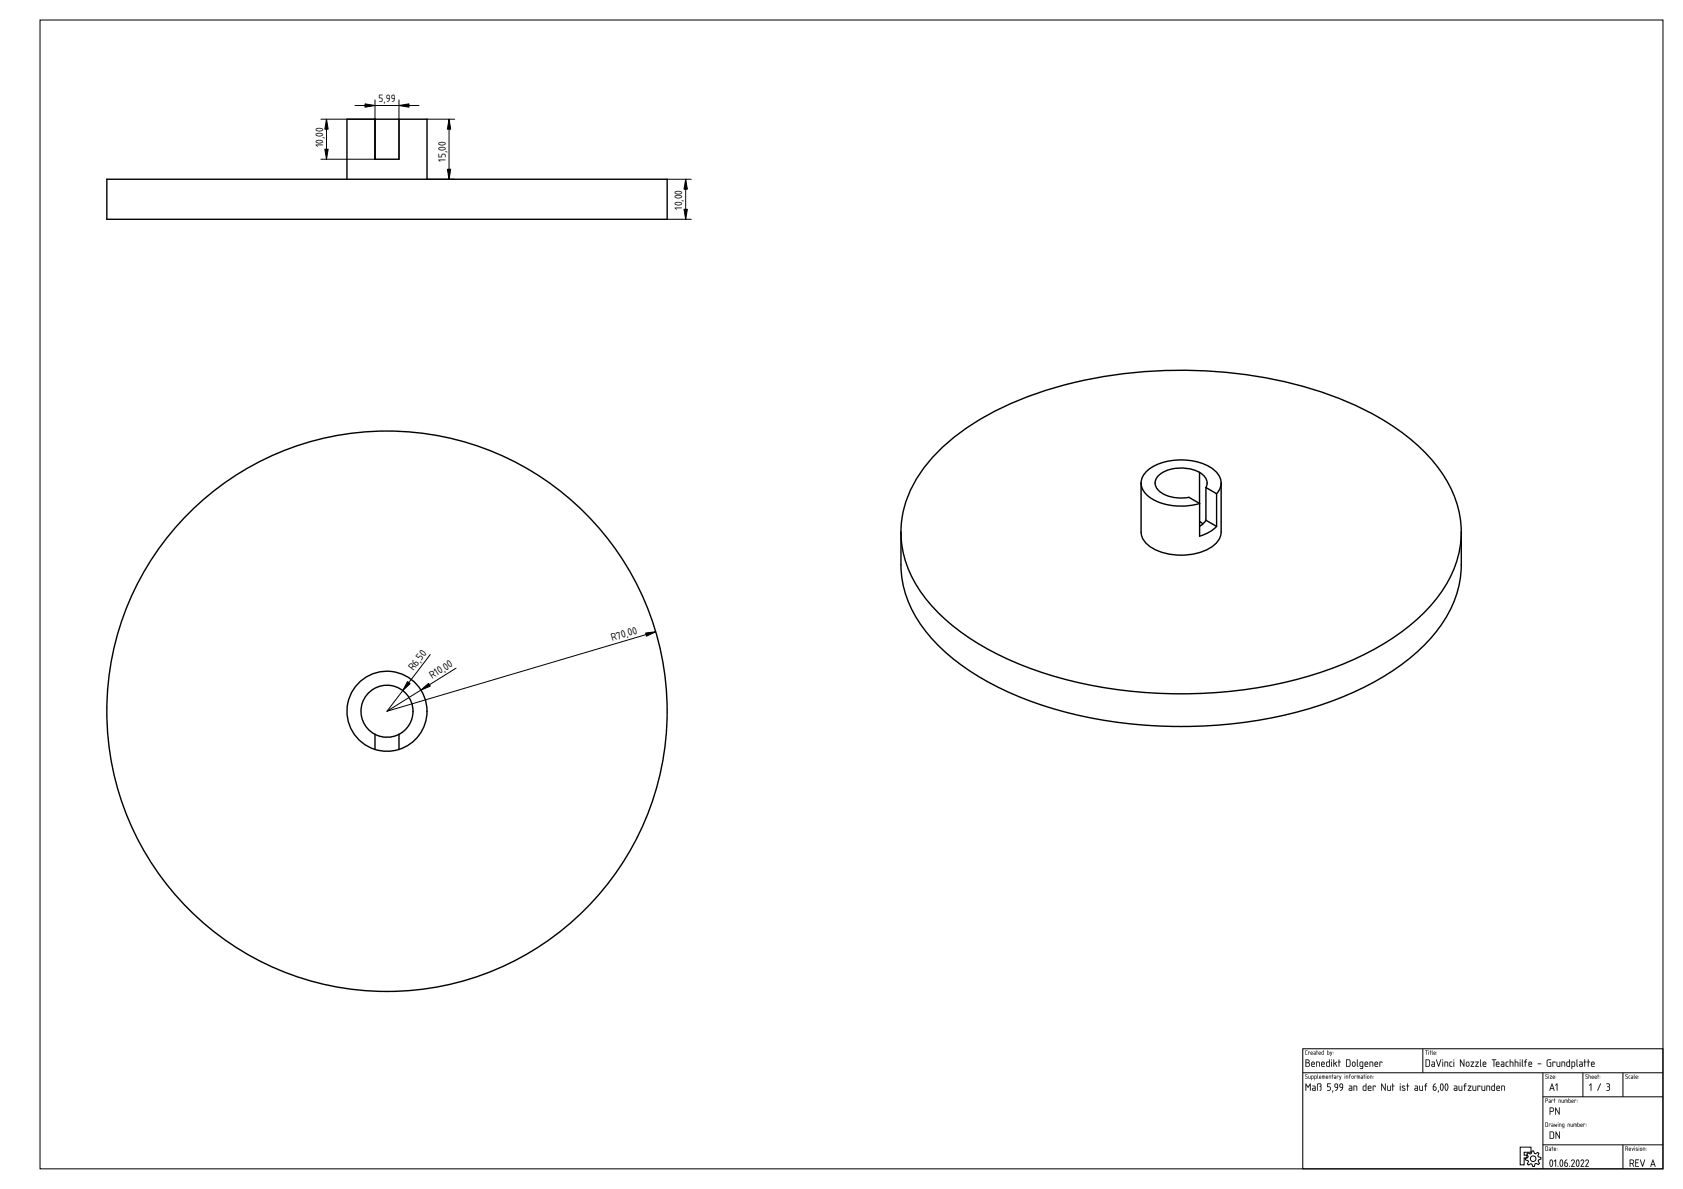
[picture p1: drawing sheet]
<svg xmlns="http://www.w3.org/2000/svg" width="841mm" height="594mm" viewBox="0 0 841 594" stroke-linecap="round" stroke-linejoin="round" font-family="sans-serif">
<defs><g id="words">
<g font-size="5">
<text x="189" y="51">5,99</text>
<text x="161" y="74" transform="rotate(-90 161 74)">10,00</text>
<text x="223" y="81" transform="rotate(-90 223 81)">15,00</text>
<text x="341" y="105" transform="rotate(-90 341 105)">10,00</text>
<text x="306" y="320" transform="rotate(-16 306 320)">R70,00</text>
<text x="207" y="335" transform="rotate(-53 207 335)">R6,50</text>
<text x="216" y="339" transform="rotate(-32 216 339)">R10,00</text>
</g>
</g></defs>
<g fill="none" stroke="#000" stroke-width=".5">
<path d="M20 10h811v574h-811zM193 85h.1M651 524h180v60h-180zM651 536h180M711 524v12M771 536v48M791 536v12M811 536v12M771 548h60M760 573h5v3h-3v1h1v2h-1v3h-2zM764 576l1 1 1-2 1 1h1h1l-1 2h2v1l-1 1v1v1l-1-1-1 2h-1l-1-1h-1h-1l1-2h-2v-1l1-1v-1zM771 572h60"/>
<path d="M811 572v12"/>
<circle cx="766" cy="579" r="1.4"/>
</g>
<g fill="#000">
<path d="M652 537h1h-1l1 1v1h-1l1-1h-1zM652 537v1h1l-1 1h1v-1l-1-1h1zM654 537v2h1v-2v2h-1zM654 538v1h1v-1v1h-1zM656 538v1v-1zM656 538v1zM655 537l1 1-1 2zM655 538v2l1-2zM657 538v1h1v-1zM657 538h1v1h-1zM657 537l1 1-1 2zM657 538v2l1-2zM658 537l1 2zM658 537l1 2zM659 538h1zM659 538h1zM659 538h1h-1l1 1h-1zM659 538v1h1h-1l1-1zM661 537l1 1v1v-1l-1 1v-1v1zM661 537v2v-1v1l1-1v1v-1zM663 538h1h-1l1 1h-1zM663 538v1h1h-1l1-1zM664 537l1 1v1v-1h-1v1zM664 537v2v-1h1v1v-1zM666 537v1v1zM666 537v2v-1zM667 538v1zM667 538v1zM667 537l1 1v1h-1v-1zM667 537v1v1h1v-1zM668 537l1 1h-1v1zM668 537v2v-1h1zM669 537l1 2v-1v2zM669 538l1 2v-2v1zM672 537v2zM672 537v2zM673 537l1 1v1l-1-1v1zM673 537v2v-1l1 1v-1zM674 537h1v1l-1 1zM674 537v2l1-1v-1zM676 538v1v-1zM676 538v1zM675 538a1 1 0 0 1 2 0 1 1 0 0 1-2 0zM675 538a1 1 0 0 0 2 0 1 1 0 0 0-2 0zM677 537l1 1h-1v1zM677 537v2v-1h1zM678 537l2 1v1l-1-1v1v-1h-1v1zM678 537v2v-1h1v1v-1l1 1-1-1zM680 538l1 1zM680 538h1v1zM680 537l1 1v1h-1l1-1zM680 537l1 1-1 1h1v-1zM682 537v1v1zM682 537v2v-1zM683 537v2zM683 537v2zM683 538l1 1v-1zM683 538h1v1zM683 538a1 1 0 0 1 2 0 1 1 0 0 1-2 0zM683 538a.7 .7 0 0 0 1 0 .7 .7 0 0 0-1 0zM685 537l1 1v1l-1-1v1zM685 537v2v-1l1 1v-1z"/>
<path d="M652 537h1h-1l1 1v1h-1l1-1h-1zM654 537v2h1v-2v2h-1zM656 538v1v-1zM655 537a.8 .8 0 0 1 1 1 .8 .8 0 0 1 0 1l-1 1zM657 538v1h1v-1zM657 537a.8 .8 0 0 1 1 1 .8 .8 0 0 1-1 1v1zM658 537l1 2zM659 538h1zM659 538h1l-1 1h1h-1zM661 537l1 1v1v-1l-1 1v-1v1zM663 538h1l-1 1h1h-1zM664 537l1 1v1v-1h-1v1zM666 537v1v1zM667 538v1zM667 537l1 1v1h-1v-1zM668 537l1 1h-1v1zM669 537l1 2v-1v2zM672 537v2zM673 537l1 1v1l-1-1v1zM674 537h1v1l-1 1zM676 538v1v-1zM675 538a1 1 0 0 1 2 0 1 1 0 0 1-2 0zM677 537l1 1h-1v1zM678 537l1 1 1 1-1-1v1v-1h-1v1zM680 538l1 1zM680 537l1 1v1h-1l1-1zM682 537v1v1zM683 537v2zM683 538l1 1v-1zM683 538a.7 .7 0 0 1 1 0 .7 .7 0 0 1-1 0zM685 537l1 1v1l-1-1v1z"/>
<path d="M652 525h1h-1v1l1 1h-1zM654 525l1 1h-1v1zM655 526h1zM655 526h1l-1 1h1h-1zM657 526v1zM657 525v1v1h-1l1-1zM658 525l1 1-1 1zM659 526h1zM659 526h1l-1 1h1h-1zM661 526v1v-1zM660 526l1-1v2h-1zM663 526v1h1v-1zM663 525l1 1v1h-1zM665 525v2l1-1-1 2z"/>
<path d="M652 525h1l-1 1 1 1h-1zM652 525v2h1l-1-1v-1h1zM654 525l1 1h-1v1zM654 525v2v-1h1zM655 526h1zM655 526h1zM655 526h1h-1l1 1h-1zM655 526v1h1h-1l1-1zM657 526v1zM657 526v1zM656 525l1 1v1h-1l1-1zM657 525v1l-1 1h1v-1zM658 525l1 1-1 1zM658 525v2l1-1zM659 526h1zM659 526h1zM659 526h1h-1l1 1h-1zM659 526v1h1h-1l1-1zM661 526v1v-1zM661 526v1zM660 526l1-1v2zM661 526l-1 1h1v-2zM663 526v1h1v-1zM663 526h1v1h-1zM663 525l1 1v1h-1zM663 525v2h1v-1zM665 525v2l1-1-1 2zM665 526v2l1-2-1 1z"/>
<path d="M652 529h2v1l1 2-1 1h-2zM653 531v2l1-1v-1zM653 530v1h1v-1zM656 531v1h1l-1-1zM656 531h1v1h-1l1 1h-2zM658 530l1 1 1 2-1-2h-1v2zM661 531v1h1l-1-1zM660 531h2v1h-1l1 1h-2zM663 531v1l1 1v-2zM663 531l1-1v-1v4h-1zM665 530v3zM665 530a.5 .5 0 0 1 1 0 .5 .5 0 0 1-1 0zM666 529l1 2 1-1-1 1 1 2-1-1-1 1zM669 529v1l1 1h-1v2v-2zM673 530v3h1v-3zM673 529h1l1 1v2l-1 1h-1zM676 531v1l1 1v-2zM675 532a1.5 1.5 0 0 1 3 0 1.5 1.5 0 0 1-3 0zM678 529l1 4h-1zM680 531v1l1 1v-2zM680 531h1v3h-1h1v-1a1.4 1.4 0 0 1-2-1 1.4 1.4 0 0 1 1-1zM682 531v1h1v-1zM682 531h2v1h-2l2 1h-2zM684 530l2 1v2v-2h-1l-1 2zM687 531v1h1v-1zM687 531h2v1h-2l2 1h-2zM689 530l2 1h-1v2z"/>
<path d="M652 529l2 1v1l1 1-1 1h-2zM652 529v4h2l1-1-1-1v-1zM653 531v2l1-1v-1zM653 531h1v1l-1 1zM653 530v1h1v-1zM653 530h1v1h-1zM656 531v1h1l-1-1zM656 531l1 1h-1zM656 531h1v1h-1v1h1h-2zM656 531l-1 2h2l-1-1h1v-1zM658 530l2 1v2l-1-2h-1v2zM658 530v3v-2h1l1 2-1-2zM661 531v1h1l-1-1zM661 531l1 1h-1zM660 531h2v1h-1v1h1h-2zM661 531l-1 2h2l-1-1h1v-1zM663 531v1l1 1v-2zM663 531h1v2l-1-1zM663 531l1-1v-1v4h-1zM663 531v2h1v-4v1zM665 530v3zM665 530v3zM665 530a.5 .5 0 0 1 1 0 .5 .5 0 0 1-1 0zM665 529l1 1zM666 529l1 2 1-1-1 1 1 2-1-1-1 1zM666 529v4l1-2 1 2-1-2 1-1-1 1zM669 529v1l1 1h-1v2v-2zM669 529v2v2v-2h1l-1-1zM673 530v3h1v-3zM673 530h1v3h-1zM673 529h1l1 1v2l-1 1h-1zM673 529v4h1l1-1v-2l-1-1zM676 531v1l1 1v-2zM676 531h1v2l-1-1zM675 532a1.5 1.5 0 0 1 3 0 1.5 1.5 0 0 1-3 0zM675 532a1.5 1.5 0 0 0 3 0 1.5 1.5 0 0 0-3 0zM678 529l1 4h-1zM678 529v3l1 1zM680 531v1l1 1v-2zM680 531h1v2h-1zM680 531h1v3h-1h1v-1a1.4 1.4 0 0 1-2-1 1.4 1.4 0 0 1 0-1zM680 531l-1 2h2l-1 1h1v-1v-3zM682 531v1h1v-1zM682 531h1v1h-1zM682 531h2v1h-2v1h2h-2zM682 531v2h2l-2-1h2l-1-1zM684 530l2 1v2v-2h-1l-1 2zM684 530v3l1-2h1v2v-2zM687 531v1h1v-1zM687 531h1v1h-1zM687 531h2v1h-2v1h2h-2zM687 531v2h2l-2-1h2l-1-1zM689 530l2 1h-1v2zM689 530l1 3v-2h1z"/>
<path d="M712 525h1v2v-2zM712 525h1v2v-2zM714 525v2zM714 525v2zM715 525v1v1zM715 525v2v-1zM716 525v2zM716 525v2zM717 526v1h-1zM717 526l-1 1h1v-1z"/>
<path d="M712 525h1v2v-2zM714 525v2zM715 525v1v1zM716 525v2zM717 526v1h-1z"/>
<path d="M713 530v3h1v-3zM712 529h2l1 1v2l-1 1h-2zM716 532v1h1v-1zM715 530l2 1v2h-2l1-1h1v-1zM718 529l1 3 1-3-1 4zM721 530v3zM722 530l2 1v2l-1-2h-1v2zM724 531h2a1.1 1.1 0 0 0-1 1 1.1 1.1 0 0 0 1 1 1 1 0 0 1-2 0 1 1 0 0 1 0-2zM726 530l1 3zM726 530a.5 .5 0 0 1 1 0 .5 .5 0 0 1-1 0zM730 529l1 3 1-3v4l-2-3v3zM733 531v1l1 1v-2zM732 532a1.5 1.5 0 0 1 3 0 1.5 1.5 0 0 1-3 0zM735 530h2l-2 3h2h-2l1-2zM737 530h2l-1 3h1h-2l1-2zM740 529v4zM741 531v1h1v-1zM741 531h2v1h-2l2 1h-2zM746 529h2l-1 1v3l-1-3zM748 531v1h1v-1zM748 531h1v1h-1l1 1h-1zM750 532l1 1v-1zM750 530l2 1v2h-2v-1h1v-1zM753 531h1a1.1 1.1 0 0 0-1 1 1.1 1.1 0 0 0 1 1 1 1 0 0 1-2 0 1 1 0 0 1 0-2zM754 529l1 1 1 1v2l-1-2-1 2zM757 529v1l2 1v2l-1-2h-1v2zM759 530l1 3zM759 530a.5 .5 0 0 1 1 0 .5 .5 0 0 1-1 0zM761 529v4zM762 530l1-1-1 1 1 1h-1v2v-2zM764 531v1h1v-1zM764 531h2v1h-2l2 1h-2zM768 531l2 1zM773 530l2-1-2 1 1 3h1v-2h-1h1v2h-2zM776 530l1 1h-1v2zM778 530l1 3 1-3v3h-2zM780 530l2 1v2v-2h-1l-1 2zM783 531v1l1 1v-2zM783 531l1-1 1-1v4h-2zM786 531v2h1v-2zM785 530a1.4 1.4 0 0 1 2 1 1.4 1.4 0 0 1-1 2l-1 1zM788 529v4zM790 532v1h1v-1zM789 530l2 1v2h-2v-1h2l-1-1zM792 529v1l1 1h-1v2l-1-2zM794 529v1l1 1h-1v2l-1-2zM796 531l-1 1h2l-1-1zM795 531h2v1h-2l2 1h-2z"/>
<path d="M713 530v3h1v-3zM713 530h1v3h-1zM712 529h2l1 1v2l-1 1h-2zM712 529v4h2l1-1v-2l-1-1zM716 532v1h1v-1zM716 532h1v1h-1zM715 530l2 1v2h-2l1-1h1zM715 530l2 1v1h-1l-1 1h2v-2zM718 529l1 3 1-3-1 4zM718 529l1 4 1-4-1 3zM721 530v3zM721 530v3zM721 529v1zM722 530l2 1v2l-1-2h-1v2zM722 530v3v-2h1l1 2v-2zM724 531h2a1 1 0 0 0-1 1 1 1 0 0 0 1 1 1 1 0 0 1-2 0 1 1 0 0 1 0-2zM724 531v2h2a1 1 0 0 1-1-1 1 1 0 0 1 1-1zM726 530l1 3zM726 530l1 3zM726 530a.5 .5 0 0 1 1 0 .5 .5 0 0 1-1 0zM726 529l1 1zM730 529l1 3 1-3v4l-2-3v3zM730 529v4v-3l2 3v-4l-1 3zM733 531v1l1 1v-2zM733 531h1v2l-1-1zM732 532a1.5 1.5 0 0 1 3 0 1.5 1.5 0 0 1-3 0zM732 532a1.5 1.5 0 0 0 3 0 1.5 1.5 0 0 0-3 0zM735 530h2l-2 3h2h-2l1-2zM735 530l1 1-1 2h2h-2l2-3zM737 530h2l-1 3h1h-2l1-2zM737 530l2 1-2 2h2h-1l1-3zM740 529v4zM740 529v3v1zM741 531v1h1v-1zM741 531h1v1h-1zM741 531h2v1h-2v1h2h-2zM741 531v2h2l-2-1h2l-1-1zM745 529h3l-1 1v3l-1-3zM746 529v1l1 3v-3l1-1zM748 531v1h1v-1zM748 531h1v1h-1zM748 531h1v1h-1v1h1h-1zM748 531v2h1l-1-1h1v-1zM750 532l1 1v-1zM750 532h1v1h-1zM750 530l2 1v2h-2v-1h1zM750 530l1 1v1h-1v1h2v-2zM753 531h1a1 1 0 0 0-1 1 1 1 0 0 0 1 1 1 1 0 0 1-2 0 1 1 0 0 1 0-2zM753 531l-1 2h2a1 1 0 0 1-1-1 1 1 0 0 1 1-1zM754 529l1 1 1 1v2v-2h-1l-1 2zM754 529v4l1-2 1 2v-2l-1-1zM757 529v1l2 1v2l-1-2h-1v2zM757 529v4v-2h1l1 2v-2l-2-1zM759 530l1 3zM759 530l1 3zM759 530a.5 .5 0 0 1 1 0 .5 .5 0 0 1-1 0zM759 529l1 1zM761 529v4zM761 529v3v1zM762 530l1-1-1 1 1 1h-1v2v-2zM762 530v1v2v-2h1l-1-1 1-1zM764 531v1h1v-1zM764 531h1v1h-1zM764 531h2v1h-2v1h2h-2zM764 531v2h2l-2-1h2l-1-1zM768 531l2 1zM768 531l2 1zM773 530l2-1-2 1 1 3h1v-2h-1h1v2h-2zM773 530v3h2v-2h-1h1v2h-1l-1-3 2-1zM776 530l1 1h-1v2zM776 530v3v-2h1zM778 530v2l1 1 1-3v3h-2zM778 530v3h2v-2l-1 2zM780 530l2 1v2v-2h-1l-1 2zM780 530v3l1-2h1v2v-2zM783 531v1l1 1v-2zM783 531h1v2l-1-1zM783 531l1-1 1-1-1 4h-1zM783 531v2h1l1-4-1 1zM786 531v2h1v-2zM786 531h1v2h-1zM785 530h2v1v2h-1l-1 1zM785 531v3l1-1a1.4 1.4 0 0 0 1-2 1.4 1.4 0 0 0-2 0zM788 529v4zM788 529v3v1zM790 532v1h1v-1zM790 532h1v1h-1zM789 530l2 1v2h-2v-1h2zM789 530l1 1 1 1h-2v1h2v-2zM792 529v1l1 1h-1v2l-1-2zM792 529l-1 2 1 2v-2h1l-1-1zM794 529v1l1 1h-1v2l-1-2zM794 529l-1 2 1 2v-2h1l-1-1zM796 531l-1 1h2l-1-1zM796 531l1 1h-2zM795 531h2v1h-2l1 1h1h-2zM795 531v2h2l-2-1h2v-1z"/>
<path d="M772 537h1h-1l1 1v1h-1l1-1h-1zM772 537v1h1l-1 1h1v-1l-1-1h1zM774 537v2zM774 537v2zM774 537h2l-1 2h1h-2l1-1zM774 537l1 1-1 1h1v-2zM776 538h1zM776 538h1zM776 538h1h-1l1 1h-1zM776 538v1h1h-1l1-1z"/>
<path d="M772 537h1h-1l1 1v1h-1l1-1h-1zM774 537v2zM774 537h2l-1 2h1h-2l1-1zM776 538h1zM776 538h1l-1 1h1h-1z"/>
<path d="M792 537h1h-1l1 1v1h-1l1-1h-1zM792 537v1h1l-1 1h1v-1l-1-1h1zM794 537l1 1v1v-1h-1v1zM794 537v2v-1l1 1v-1zM796 538v1h-1zM796 538l-1 1h1v-1zM797 538h1zM797 538h1zM797 538h1h-1l1 1h-1zM797 538v1h1h-1l1-1zM798 537l1 1v1zM798 537l1 2v-1z"/>
<path d="M792 537h1h-1l1 1v1h-1l1-1h-1zM794 537l1 1v1l-1-1v1zM796 538v1h-1zM797 538h1zM797 538h1l-1 1h1h-1zM798 537l1 1v1z"/>
<path d="M812 537h1h-1l1 1v1h-1l1-1h-1zM812 537v1h1l-1 1h1v-1l-1-1h1zM814 538l1-1-1 1 1 1h-1zM814 538v1h1l-1-1 1-1zM815 538l1 1zM815 538h1v1zM815 537l1 1v1h-1l1-1zM815 537l1 1-1 1h1v-1zM817 537v2zM817 537v2zM817 538h1h-1l1 1h-1zM817 538v1h1h-1l1-1z"/>
<path d="M812 537h1h-1l1 1v1h-1l1-1h-1zM814 538l1-1-1 1 1 1h-1zM815 538l1 1zM815 537l1 1v1h-1l1-1zM817 537v2zM817 538h1l-1 1h1h-1z"/>
<path d="M652 541l2 2 1-2v4v-3l-1 2-1-2-1 3zM652 541v4l1-3 1 2 1-2v3v-4l-1 2zM656 544v1h1v-1zM656 544h1v1h-1zM656 542l1 1v2h-1v-1h1zM656 542l1 1v1h-1v1h1v-2zM658 541l2 1v3h-1l1-1-1-1 1-1h-1l-1 3zM658 542v3l1-3h1l-1 1 1 1-1 1h1v-3zM663 541h2l-1 1v1a1.2 1.2 0 0 1 1 0 1.2 1.2 0 0 1 0 2h-2h1l1-1-2-1zM663 541v2l2 1-1 1h-1h2v-1a1.1 1.1 0 0 0 0-1 1.1 1.1 0 0 0-1 0v-1l1-1zM666 545v1zM666 545v1zM667 542h1a2.2 2.2 0 0 1-1 3l1-1-1-1zM667 542v1a.7 .7 0 0 1 1 1 .7 .7 0 0 1-1 1l2-1v-2l-1-1zM667 542a.6 .6 0 0 0 1 0 .6 .6 0 0 0-1 0zM667 542a.7 .7 0 0 1 1 0 .7 .7 0 0 1-1 0zM669 542h2a2 2 0 0 1-1 3l1-1-2-1zM670 542v1a.7 .7 0 0 1 1 1 .7 .7 0 0 1-1 1l1-1v-2l-1-1zM670 542a.6 .6 0 0 0 1 0 .6 .6 0 0 0-1 0zM669 542a1 1 0 0 1 2 0 1 1 0 0 1-2 0zM674 544l1 1v-1zM674 544h1v1h-1zM674 542l2 1v2h-2v-1h1zM674 542l1 1v1h-1v1h2v-2zM676 542l2 1v2v-2h-1l-1 2zM676 542v3l1-2h1v2v-2zM682 543l-1 1 1 1v-2zM682 543v2l-1-1zM681 543l1-1 1-1v4h-2zM681 543v2h2v-4l-1 1zM684 543v1h1v-1zM684 543h1v1h-1zM684 543h1v1h-1v1h1h-1zM684 543v2h1l-1-1h1v-1zM686 542l1 1h-1v2zM686 542v3v-2h1zM690 541l2 3v-3v4l-1-3-1 3zM690 541v4l1-3 1 3v-4v3zM693 542l1 2 1 1v-3v3h-2zM693 542v3h2v-2v2h-1zM696 541v1l1 1h-1v2l-1-2zM696 541l-1 2 1 2v-2h1l-1-1zM700 542v3zM700 542v3zM699 542a.5 .5 0 0 1 1 0 .5 .5 0 0 1-1 0zM700 541v1zM701 543h1h-1l1 1v1h-1l1-1h-1zM701 543l1 1-1 1h1v-1l-1-1h1zM703 541v1l1 1h-1v2v-2zM703 541v2v2v-2h1l-1-1zM707 544v1h1v-1zM707 544h1v1h-1zM707 542l2 1-1 2h-1v-1h1zM707 542l1 1v1h-1v1h1v-2zM709 542l1 2 1 1v-3v3h-2zM709 542v3h2v-2v2h-1zM712 542l1-1-1 1 1 1h-1v2v-2zM712 542v1v2v-2h1l-1-1 1-1zM716 542l1-1-1 2h2l-1 2-1-1zM716 542v2a1 1 0 0 0 1 1 1.1 1.1 0 0 0 1-2 1 1 0 0 0-2 0l1-2zM716 543l1 2v-1v-1zM716 543h1v2l-1-1zM719 545v1zM719 545v1zM720 542a1.8 1.8 0 0 0 1 2v-1zM720 542a1.7 1.7 0 0 1 0 3zM720 541h1v2v2h-1v-2zM720 541v2a1.3 1.3 0 0 0 0 1 1.3 1.3 0 0 0 1 1 2.1 2.1 0 0 0-1-4zM723 542a1.8 1.8 0 0 0 0 2v-1zM723 542a1.7 1.7 0 0 1 0 3zM722 541h1l1 2v2h-1l-1-2zM722 541v2a1.3 1.3 0 0 0 0 1 1.3 1.3 0 0 0 1 1 2.1 2.1 0 0 0-1-4zM727 544v1h1v-1zM727 544h1v1h-1zM727 542l1 1v2h-2l1-1h1zM727 542l1 1v1h-1v1h1v-2zM729 542v2l1 1 1-3v3h-2zM729 542v3h2v-2l-1 2zM732 542l1-1-1 1 1 1h-1v2l-1-2zM732 542l-1 1 1 2v-2h1l-1-1 1-1zM733 542h2l-1 3h1h-2l2-2zM734 542l1 1-1 2h1h-1l1-3zM736 542v2l1 1 1-3v3h-2zM736 542v3h2v-2l-1 2zM738 542l2 1h-1l-1 2zM738 542v3l1-2h1zM740 542l1 2 1 1v-3v3h-2zM740 542v3h2v-2v2h-1zM743 542l2 1v2l-1-2h-1v2zM743 542v3v-2h1l1 2v-2zM746 543v1l1 1v-2zM746 543h1v2l-1-1zM745 543l2-1v-1v4h-2zM745 543v2h2v-4v1zM748 543v1h1v-1zM748 543h1v1h-1zM748 543h1l1 1h-2v1h2h-2zM748 543v2h2l-2-1h2l-1-1zM750 542l2 1v2v-2h-1l-1 2zM750 542v3l1-2h1v2v-2z"/>
<path d="M652 541l2 2 1-2v4v-3l-1 2-1-2-1 3zM656 544v1h1v-1zM656 542l1 1v2h-1v-1h1v-1zM658 541l2 1v3h-1l1-1-1-1 1-1h-1l-1 3zM663 541h2l-1 1v1a1.1 1.1 0 0 1 1 1 1.1 1.1 0 0 1-1 1h-1l2-1-1-1h-1zM666 545v1zM667 542v-1a1.8 1.8 0 0 1 2 2 1.8 1.8 0 0 1-2 2l1-1-1-1zM667 542a.7 .7 0 0 0 1 0 .7 .7 0 0 0-1 0zM670 542v-1a1.8 1.8 0 0 1 1 2 1.8 1.8 0 0 1-1 2l1-1-2-1zM669 542a1 1 0 0 0 2 0 1 1 0 0 0-2 0zM674 544l1 1v-1zM674 542l2 1v2h-2v-1h1v-1zM676 542l2 1v2v-2h-1l-1 2zM682 543l-1 1 1 1v-2zM681 543l1-1 1-1v4h-2zM684 543v1h1v-1zM684 543h1v1h-1l1 1h-1zM686 542l1 1h-1v2zM690 541l2 3v-3v4l-1-3-1 3zM693 542l1 3h1v-3v3h-2zM696 541v1l1 1h-1v2l-1-2zM700 542v3zM701 543h1h-1l1 1a.8 .8 0 0 1 0 1 .8 .8 0 0 1-1-1h1h-1zM703 541v1l1 1h-1v2v-2zM707 544v1h1v-1zM707 542l2 1-1 2h-1v-1h1v-1zM709 542l1 3h1v-3v3h-2zM712 542l1-1-1 1 1 1h-1v2v-2zM716 542l1-1-1 2a1 1 0 0 1 2 0 1.1 1.1 0 0 1-1 2 1 1 0 0 1-1-1zM716 543v1l1 1v-2zM719 545v1zM720 542a1.8 1.8 0 0 0 1 2v-1zM720 541a1.8 1.8 0 0 1 1 2 1.8 1.8 0 0 1-1 2v-2zM723 542a1.8 1.8 0 0 0 0 2v-1zM722 541a1.8 1.8 0 0 1 2 2 1.8 1.8 0 0 1-2 2v-2zM727 544v1h1v-1zM727 542l1 1v2h-1v-1h1v-1zM729 542l1 3 1-3v3h-2zM732 542l1-1-1 1 1 1h-1v2l-1-2zM734 542h1l-1 3h1h-1l1-2zM736 542l1 3 1-3v3h-2zM738 542l2 1h-1l-1 2zM740 542l1 3h1v-3v3h-2zM743 542l2 1v2l-1-2h-1v2zM746 543v1l1 1v-2zM745 543l2-1v-1v4h-2zM748 543v1h1v-1zM748 543h1l1 1h-2l2 1h-2zM750 542l2 1v2v-2h-1l-1 2z"/>
<path d="M772 549v1h1v-1zM772 549h2l-2 1v1zM774 550l1 1zM774 549l1 1v1h-1l1-1zM775 549l1 1-1 1zM777 549v1v1zM779 549l1 1v1v-1h-1v1zM780 549l1 2v-2v2h-1zM782 549l1 1v1v-1v1l-1-1v1zM784 550v1h1v-1zM784 549l1 1v1h-1zM785 550h1l-1 1h1h-1zM787 549l1 1h-1v1z"/>
<path d="M772 549v1h1v-1zM772 549h1v1h-1zM772 549h2l-2 1v1zM772 549v2v-1l2-1zM774 550l1 1zM774 550h1v1zM774 549l1 1v1h-1l1-1zM774 549l1 1-1 1h1v-1zM775 549l1 1-1 1zM775 549v2l1-1zM777 549v1v1zM777 549v2v-1zM779 549l1 1v1v-1h-1v1zM779 549v2v-1h1v1v-1zM780 549l1 2v-2v2h-1zM780 550v1h1v-1v1zM782 549l1 1v1v-1v1l-1-1v1zM782 549v2v-1h1v1v-1v1v-1zM784 550v1h1v-1zM784 550h1v1h-1zM784 549l1 1v1h-1zM784 549v2h1v-1zM785 550h1h-1l1 1h-1zM785 550v1h1h-1l1-1zM787 549l1 1h-1v1zM787 549v2v-1h1z"/>
<path d="M775 554v1h1v-1zM774 553h2l1 1-1 1-1 1v1zM777 553l2 3v-3v4l-1-3-1 3z"/>
<path d="M775 554v1h1v-1zM775 554h1v1h-1zM774 553h2l1 1-1 1-1 1v1zM774 553l1 4v-1l1-1 1-1-1-1zM777 553l2 3v-3v4l-1-3-1 3zM777 553v4l1-3 1 3v-4v3z"/>
<path d="M775 541l2 4-1-1h-1l-1 1zM775 541l-1 4 1-1h1l1 1zM776 542l-1 2h1zM776 542v2h-1zM778 541v4v-3h-1zM778 541l-1 1h1v3z"/>
<path d="M775 541l2 4-1-1h-1l-1 1zM776 542l-1 2h1zM778 541v4v-3h-1z"/>
<path d="M795 541v4v-3h-1zM795 541l-1 1h1v3zM800 541l-2 4zM800 541l-2 4zM803 541l1 1v1a1.1 1.1 0 0 1 0 2 1.1 1.1 0 0 1-1 0l1-1v-1h-1h1v-1zM803 541l1 1-1 1h1v1l-1 1a1.1 1.1 0 0 0 1 0 1.1 1.1 0 0 0 0-2v-1z"/>
<path d="M795 541v4v-3h-1zM800 541l-2 4zM803 541l1 1v1a1.3 1.3 0 0 1 0 2 1.3 1.3 0 0 1-1 0 .9 .9 0 0 0 1-1 .9 .9 0 0 0-1-1l1-1z"/>
<path d="M772 561v2h1v-2zM772 561h2l-1 2h-1zM774 561l1 1h-1v1zM775 562l1 1zM775 561l1 1v1h-1l1-1zM777 561v2v-1l1 1v-2v2l-1-1v1zM779 561v2zM778 561a.5 .5 0 0 1 1 0 .5 .5 0 0 1-1 0zM779 561l1 1v1v-1h-1v1zM781 562v1v-1zM781 562l1-1-1 3v-1zM783 561l1 1v1v-1l-1 1zM785 561v2h1v-2v2h-1zM786 561l2 1v1v-1l-1 1v-1l-1 1zM788 562v1h1v-1zM788 561l1 1v1h-1zM790 562h1zM790 562h1l-1 1h1h-1zM791 561l1 1h-1v1z"/>
<path d="M772 561v2h1v-2zM772 561h1v2h-1zM772 561h2l-1 2h-1zM772 561v2h1l1-2zM774 561l1 1h-1v1zM774 561v2v-1h1zM775 562l1 1zM775 562h1v1zM775 561l1 1v1h-1l1-1zM775 561l1 1-1 1h1v-1zM777 561v2v-1l1 1v-2v2l-1-1v1zM777 562v1v-1l1 1v-2v2l-1-1v1zM779 561v2zM779 561v2zM778 561a.5 .5 0 0 1 1 0 .5 .5 0 0 1-1 0zM779 561l1 1v1v-1h-1v1zM779 561v2v-1h1v1v-1zM781 562v1v-1zM781 562h1v1h-1zM781 562l1-1-1 3v-1zM781 562v1v1l1-2zM783 561l1 1v1v-1l-1 1zM783 561v2l1-1v1v-1zM785 561v2h1v-2v2h-1zM785 562v1h1v-1v1h-1zM786 561l2 1v1v-1l-1 1v-1l-1 1zM786 561v2l1-1v1v-1h1v1v-1zM788 562v1h1v-1zM788 562h1v1h-1zM788 561l1 1v1h-1zM788 561v2h1v-1zM790 562h1zM790 562h1zM790 562h1h-1l1 1h-1zM790 562v1h1h-1l1-1zM791 561l1 1h-1v1zM791 561v2v-1h1z"/>
<path d="M772 573v2h1v-2zM772 573h2l-1 2h-1zM774 574l1 1zM774 573l1 1v1h-1l1-1zM776 573v1v1zM777 574h1l-1 1h1h-2z"/>
<path d="M772 573v2h1v-2zM772 573h1v2h-1zM772 573h2l-1 2h-1zM772 573v2h1l1-2zM774 574l1 1zM774 574h1v1zM774 573l1 1v1h-1l1-1zM774 573l1 1-1 1h1v-1zM776 573v1v1zM776 573v2v-1zM777 574h1h-1l1 1h-2zM777 574v1h1h-1l1-1h-1z"/>
<path d="M775 566v3h1v-3zM774 565h2l1 1v2l-1 1h-2zM777 565l2 3v-3v4l-1-3-1 3z"/>
<path d="M775 566v3h1v-3zM775 566h1v3h-1zM774 565h2l1 1v2l-1 1h-2zM774 565v4h2l1-1v-2l-1-1zM777 565l2 3 1-3v4l-2-3-1 3zM777 565v4l1-3 1 3v-4v3z"/>
<path d="M775 580a1.8 1.8 0 0 0 0 2l1-1zM775 579a1.8 1.8 0 0 1 1 2 1.8 1.8 0 0 1-1 2l-1-2zM777 579v4v-3h-1zM778 583h1zM780 580a1.8 1.8 0 0 0 1 2v-1zM780 579a1.8 1.8 0 0 1 1 2 1.8 1.8 0 0 1-1 2l-1-2zM782 580l1-1-1 2a1 1 0 0 1 2 0 1.1 1.1 0 0 1-1 2 1 1 0 0 1-1-1zM782 581v1l1 1v-2zM784 583h1zM785 580h2l-1 3h1h-2l2-3h-1h-1zM788 580a1.8 1.8 0 0 0 1 2v-1zM788 579a1.8 1.8 0 0 1 1 2 1.8 1.8 0 0 1-1 2l-1-2zM790 580h2l-2 3h2h-2l1-3h-1zM792 580h2l-1 3h1h-2l2-3h-1h-1z"/>
<path d="M775 580a1.8 1.8 0 0 0 0 2l1-1zM775 580a1.7 1.7 0 0 1 0 3zM775 579h1v2l-1 2-1-1zM775 579l-1 2a1.3 1.3 0 0 0 0 1 1.3 1.3 0 0 0 2 1 2.1 2.1 0 0 0-1-4zM777 579v4v-3h-1zM777 579v1v3zM778 583h1zM778 583h1zM780 580a1.8 1.8 0 0 0 1 2v-1zM780 580a1.7 1.7 0 0 1 0 3zM780 579h1v2l-1 2-1-1zM780 579l-1 2a1.3 1.3 0 0 0 0 1 1.3 1.3 0 0 0 2 1 2.1 2.1 0 0 0-1-4zM782 580l1-1-1 2h2l-1 2-1-1zM782 580v2a1 1 0 0 0 1 1 1.1 1.1 0 0 0 1-2 1 1 0 0 0-2 0l1-2zM782 581v2l1-1v-1zM782 581h1v2l-1-1zM784 583h1zM785 580h2l-1 3h1h-2l2-3h-1h-1zM785 580h1h1l-2 3h2h-1l1-3zM788 580a1.8 1.8 0 0 0 1 2v-1zM788 580a1.7 1.7 0 0 1 0 3zM788 579h1v2v2h-1l-1-1zM788 579v2a1.3 1.3 0 0 0-1 1 1.3 1.3 0 0 0 2 1 2.1 2.1 0 0 0-1-4zM790 580h2l-2 3h2h-2l1-3h-1zM790 580h1l-1 3h2h-2l2-3zM792 580h2l-1 3h1h-2l2-3h-1h-1zM792 580h1h1l-2 3h2h-1l1-3z"/>
<path d="M812 573v1h1v-1zM812 573h2v2l-1-1-1 1zM814 574h1zM814 574h1l-1 1h1h-1zM815 573l1 2v-1v1zM817 573v2zM818 574v1h-1h1zM819 573v2zM820 574v1v-1zM819 574a1 1 0 0 1 2 0 1 1 0 0 1-2 0zM821 573l1 1v1v-1h-1v1z"/>
<path d="M812 573v1h1v-1zM812 573h1v1h-1zM812 573h2v2l-1-1-1 1zM812 573v2v-1h1l1 1v-2zM814 574h1zM814 574h1zM814 574h1h-1l1 1h-1zM814 574v1h1h-1l1-1zM815 573l1 2v-1v1zM815 574l1 1v-1v1zM817 573v2zM817 573v2zM818 574v1h-1h1zM818 574v1h-1h1v-1zM819 573v2zM819 573v2zM820 574v1v-1zM820 574v1zM819 574a1 1 0 0 1 2 0 1 1 0 0 1-2 0zM819 574a1 1 0 0 0 2 0 1 1 0 0 0-2 0zM821 573l1 1v1v-1h-1v1zM821 573v2v-1h1v1v-1z"/>
<path d="M815 580v1h1v-1zM814 579l2 1v1l1 2-1-1h-1l-1 1zM817 579h2l-1 1v1h1h-1v2h1h-2zM820 579l1 3 1-3-1 4zM826 579l1 4v-1h-2v1zM826 580l-1 2h2z"/>
<path d="M815 580v1h1v-1zM815 580h1v1h-1zM814 579l3 1-1 1 1 2-1-1h-1l-1 1zM814 579v4l1-1h1l1 1-1-2v-1zM817 579h2l-1 1v1h1h-1v2h1h-2zM817 579v4h2h-1v-2h1h-1v-1l1-1zM820 579l1 3 1-3-1 4zM820 579l1 4 1-4-1 3zM826 579l1 4v-1h-2v1zM826 579l-1 4v-1h2v1zM826 580l-1 2h2zM826 580l1 2h-2z"/>
</g>
<path d="M53 90h120v-30h40v30h120v20h-280z" fill-rule="evenodd" fill="#fff"/>
<path d="M193 85h.1" fill="none" stroke="#000" stroke-width=".5"/>
<g fill="#fff">
<path d="M53 90h280v20h-280z" fill-rule="evenodd"/>
<path d="M173 60h14v20h4h8v-20h14v30h-40z" fill-rule="evenodd"/>
</g>
<path d="M193 85h.1" fill="none" stroke="#000" stroke-width=".5"/>
<g fill="#fff">
<path d="M187 60v20z"/>
<path d="M187 60h12v20h-12z" fill-rule="evenodd"/>
</g>
<path d="M187 60v20h12v-20M53 90h280v20h-280zM173 90v-30h40v30" fill="none" stroke="#000" stroke-width=".7"/>
<path d="M160 60h27M163 60v20M177 53h32M187 50v30h-27M199 50v30M213 60h14M224 60v30M193 85h.1M213 90h14M333 90h12M343 90v20M333 110h12" fill="none" stroke="#000" stroke-width=".5"/>
<path d="M163 60l1 5h-2zM182 52l5 1-5 1zM199 53l5-1v2zM224 60l1 5h-1zM162 75h2l-1 5zM224 85h1l-1 5zM343 90v5h-1zM342 105h1v5z" fill="#000" stroke="#000" stroke-width=".5"/>
<circle cx="193" cy="355" r="140" fill="#fff"/>
<path d="M193 355h.1" fill="none" stroke="#000" stroke-width=".5"/>
<circle cx="193" cy="355" r="20" fill="#fff"/>
<path d="M193 355h.1" fill="none" stroke="#000" stroke-width=".5"/>
<path d="M180 341a20 20 0 0 1 31 4 20 20 0 0 1-12 29v-7a13 13 0 0 0 4-20 13 13 0 0 0-20 0 13 13 0 0 0 4 20v7a20 20 0 0 1-7-33z" fill-rule="evenodd" fill="#fff"/>
<path d="M193 355h.1" fill="none" stroke="#000" stroke-width=".5"/>
<circle cx="193" cy="355" r="13" fill="#fff"/>
<path d="M193 355h.1" fill="none" stroke="#000" stroke-width=".5"/>
<path d="M187 367a13 13 0 0 0 12 0v7l-5 1-7-1z" fill-rule="evenodd" fill="#fff"/>
<g fill="none" stroke="#000" stroke-width=".7">
<path d="M187 374l7 1 5-1M187 374a20 20 0 0 1-10-30 20 20 0 0 1 33 0 20 20 0 0 1-11 30M187 367v7M199 367a13 13 0 0 1-12 0M199 367a13 13 0 0 0 4-20 13 13 0 0 0-20 0 13 13 0 0 0 4 20M199 367v7"/>
<circle cx="193" cy="355" r="140"/>
</g>
<path d="M328 316l-135 39M215 327l-22 28M228 334l-35 21M193 355h.1" fill="none" stroke="#000" stroke-width=".5"/>
<path d="M323 316h5l-5 2zM204 341l1 1-4 3zM210 345l4-4 1 2z" fill="#000" stroke="#000" stroke-width=".5"/>
<path d="M470 224a149 149 0 0 1 73-34 226 226 0 0 1 136 13 96 96 0 0 1 45 39 50 50 0 0 1-5 55 119 119 0 0 1-58 39 228 228 0 0 1-156-6 104 104 0 0 1-47-38 52 52 0 0 1-8-26v16a88 88 0 0 1 2-28 75 75 0 0 1 34-42 197 197 0 0 1 105-27 196 196 0 0 1 105 28 72 72 0 0 1 34 45v5a101 101 0 0 1-3 35 77 77 0 0 1-32 38 194 194 0 0 1-105 27 202 202 0 0 1-99-24 83 83 0 0 1-38-41l-2-10-1-6a59 59 0 0 0 24 45 167 167 0 0 0 88 34 218 218 0 0 0 121-18 93 93 0 0 0 42-39 50 50 0 0 0 5-22v-16a59 59 0 0 1-24 45 167 167 0 0 1-88 34 218 218 0 0 1-120-18 93 93 0 0 1-43-40 52 52 0 0 1 12-59z" fill-rule="evenodd" fill="#fff"/>
<path d="M590 274h.1" fill="none" stroke="#000" stroke-width=".5"/>
<path d="M573 236a29 29 0 0 1 35 0l2 4v26a14 14 0 0 1-12 10 27 27 0 0 1-26-6l-2-4a14 14 0 0 0 12 10 27 27 0 0 0 27-6l1-4v-25v3l-2 3v16l-4 3-5 2v-16a28 28 0 0 1-27-6 8 8 0 0 1 4-13 29 29 0 0 1 32 3 7 7 0 0 1 0 11l-5-3v-1a7 7 0 0 0-6-8 18 18 0 0 0-19 4 7 7 0 0 0 5 9l6 1 5-1 5 4a28 28 0 0 1-27-6l-1-3-1-2v25v-26z" fill-rule="evenodd" fill="#fff"/>
<path d="M590 274h.1" fill="none" stroke="#000" stroke-width=".5"/>
<g fill="#fff">
<path d="M579 238a19 19 0 0 1 20-2v16l-5-4a16 16 0 0 1-16-5 5 5 0 0 1 1-5z" fill-rule="evenodd"/>
<path d="M603 244l5 3v16l-5-3z" fill-rule="evenodd"/>
<path d="M599 236a5 5 0 0 1 4 8v16a1.5 1.5 0 0 1-1 1 1.5 1.5 0 0 1-2 0z" fill-rule="evenodd"/>
<path d="M599 263l4-3 5 3-4 3-5 2z" fill-rule="evenodd"/>
<path d="M599 261a1.1 1.1 0 0 1 2 0 1.1 1.1 0 0 1-1 2h-1z" fill-rule="evenodd"/>
</g>
<g fill="none" stroke="#000" stroke-width=".7">
<path d="M599 236v32l5-2 4-3M599 236a5 5 0 0 1 4 8M599 236a18 18 0 0 0-21 3 7 7 0 0 0 5 9l6 1 5-1 5 4a28 28 0 0 1-27-6l-1-3-1-2M570 241a14 14 0 0 1 13-10 27 27 0 0 1 26 6l1 4M570 241v25a14 14 0 0 0 12 10 27 27 0 0 0 27-6l1-4v-25M603 260l-4 3M603 260l5 3M603 244v16M603 244l5 3M608 247v16M610 241v3l-2 3M450 266a71 71 0 0 0 5 38 90 90 0 0 0 43 39 219 219 0 0 0 129 17 164 164 0 0 0 79-33 61 61 0 0 0 24-45v-16"/>
<path d="M450 266a60 60 0 0 1 24-45 162 162 0 0 1 83-34 219 219 0 0 1 127 19 87 87 0 0 1 43 41l3 11v8M450 266a59 59 0 0 0 24 45 167 167 0 0 0 88 34 218 218 0 0 0 121-18 93 93 0 0 0 42-40 50 50 0 0 0 5-21M599 261l2 1"/>
</g>
<use href="#words"/>
</svg>
